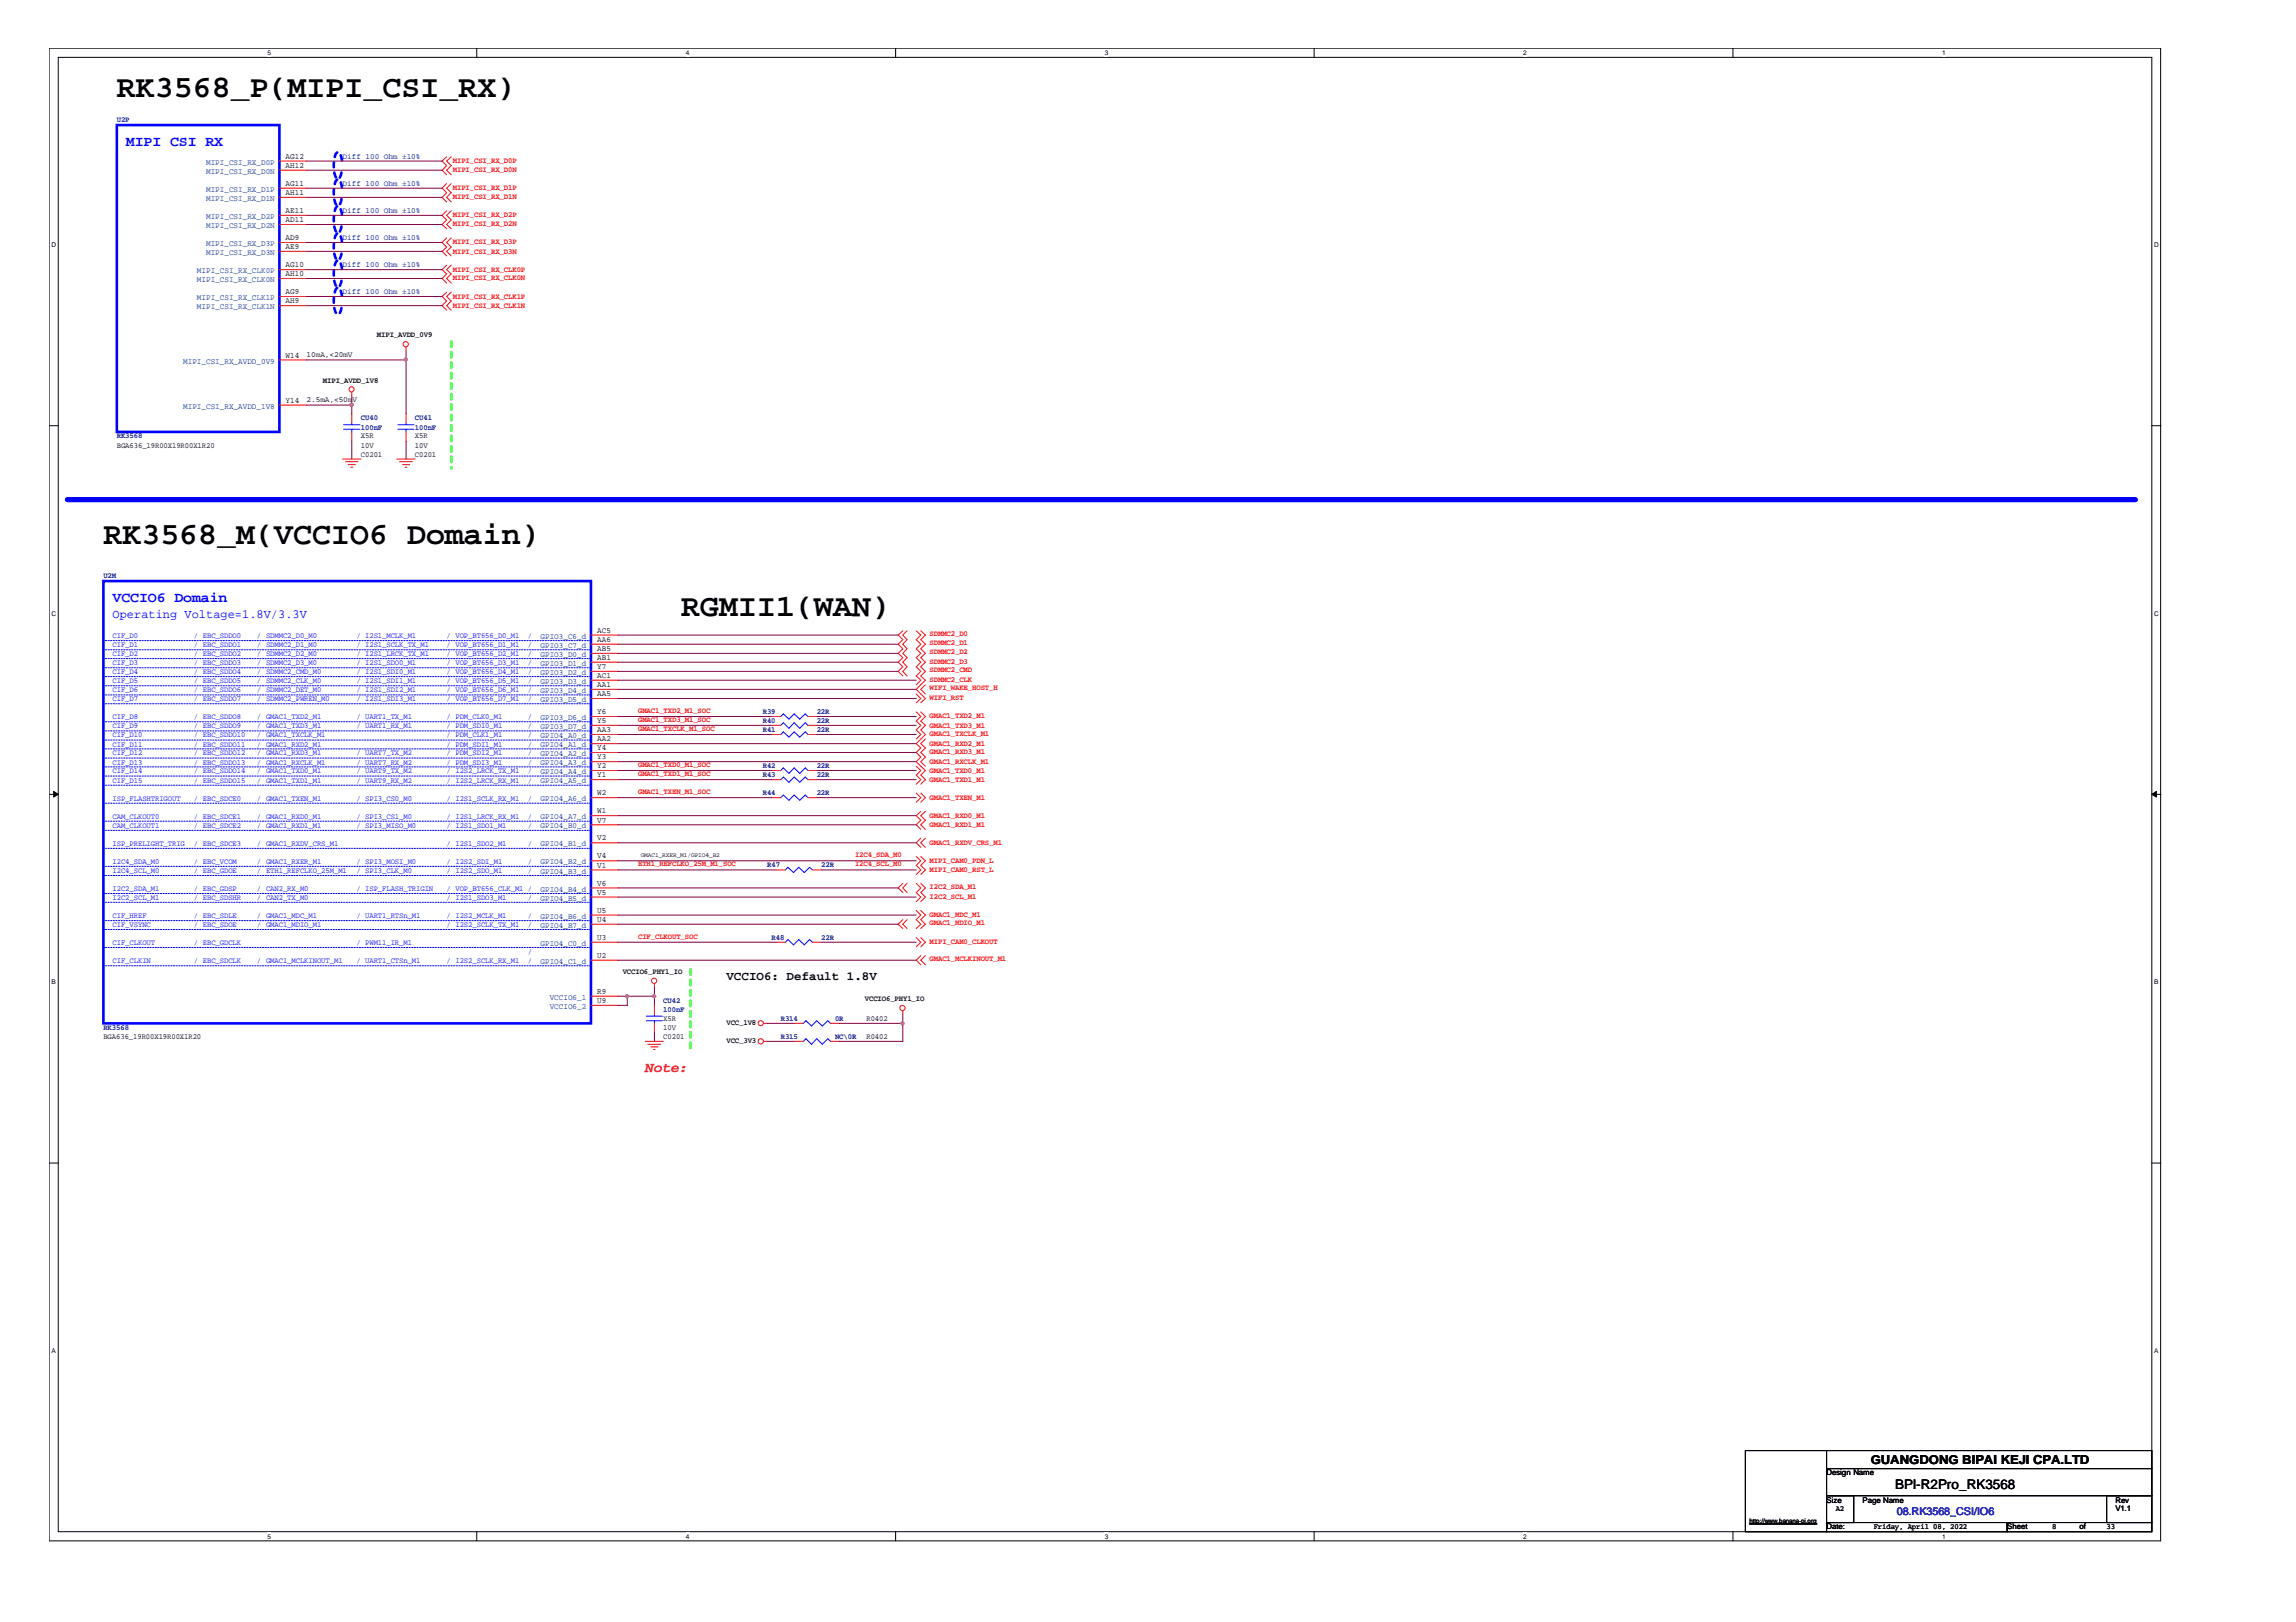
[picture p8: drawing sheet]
<svg xmlns="http://www.w3.org/2000/svg" width="297mm" height="210mm" viewBox="0 0 297 210" stroke-linecap="round" stroke-linejoin="round" font-family="sans-serif">
<defs><g id="words">
<g font-size="4.1">
<text x="15.1" y="12.6">RK3568_P(MIPI_CSI_RX)</text>
<text x="13.4" y="70.5">RK3568_M(VCCIO6 Domain)</text>
<text x="88.1" y="79.8">RGMII1(WAN)</text>
</g>
<g font-size="1.9" fill="#00f">
<text x="16.3" y="18.9">MIPI CSI RX</text>
<text x="14.6" y="77.9">VCCIO6 Domain</text>
</g>
<text font-size="1.9" fill="#f00" x="83.5" y="138.7">Note:</text>
<text font-size="1.7" x="245.2" y="192.7">BPI-R2Pro_RK3568</text>
<text font-size="1.6" fill="#00f" x="14.6" y="80">Operating Voltage=1.8V/3.3V</text>
<g font-size="1.6">
<text x="94" y="126.8">VCCIO6: Default 1.8V</text>
<text x="242" y="189.5">GUANGDONG BIPAI KEJI CPA.LTD</text>
</g>
<text font-size="1.4" fill="#000080" x="245.4" y="196">08.RK3568_CSI/IO6</text>
<g font-size="1.1" fill="#004080">
<text x="26.7" y="21.3">MIPI_CSI_RX_D0P</text>
<text x="26.7" y="22.5">MIPI_CSI_RX_D0N</text>
<text x="26.7" y="24.8">MIPI_CSI_RX_D1P</text>
<text x="26.7" y="26">MIPI_CSI_RX_D1N</text>
<text x="26.7" y="28.3">MIPI_CSI_RX_D2P</text>
<text x="26.7" y="29.5">MIPI_CSI_RX_D2N</text>
<text x="25.5" y="35.4">MIPI_CSI_RX_CLK0P</text>
<text x="26.7" y="31.8">MIPI_CSI_RX_D3P</text>
<text x="26.7" y="33">MIPI_CSI_RX_D3N</text>
<text x="25.5" y="36.5">MIPI_CSI_RX_CLK0N</text>
<text x="25.5" y="38.8">MIPI_CSI_RX_CLK1P</text>
<text x="25.5" y="40">MIPI_CSI_RX_CLK1N</text>
<text x="23.7" y="47">MIPI_CSI_RX_AVDD_0V9</text>
<text x="23.7" y="52.9">MIPI_CSI_RX_AVDD_1V8</text>
<text x="69.9" y="82.6">GPIO3_C6_d</text>
<text x="69.9" y="83.8">GPIO3_C7_d</text>
<text x="69.9" y="85">GPIO3_D0_d</text>
<text x="69.9" y="86.2">GPIO3_D1_d</text>
<text x="69.9" y="87.3">GPIO3_D2_d</text>
<text x="69.9" y="88.5">GPIO3_D3_d</text>
<text x="69.9" y="89.7">GPIO3_D4_d</text>
<text x="69.9" y="90.9">GPIO3_D5_d</text>
<text x="69.9" y="93.2">GPIO3_D6_d</text>
<text x="69.9" y="94.3">GPIO3_D7_d</text>
<text x="69.9" y="95.5">GPIO4_A0_d</text>
<text x="69.9" y="96.7">GPIO4_A1_d</text>
<text x="69.9" y="97.8">GPIO4_A2_d</text>
<text x="69.9" y="99">GPIO4_A3_d</text>
<text x="69.9" y="100.2">GPIO4_A4_d</text>
<text x="69.9" y="101.4">GPIO4_A5_d</text>
<text x="69.9" y="103.7">GPIO4_A6_d</text>
<text x="69.9" y="106">GPIO4_A7_d</text>
<text x="69.9" y="107.2">GPIO4_B0_d</text>
<text x="69.9" y="109.5">GPIO4_B1_d</text>
<text x="69.9" y="111.9">GPIO4_B2_d</text>
<text x="69.9" y="113">GPIO4_B3_d</text>
<text x="69.9" y="115.4">GPIO4_B4_d</text>
<text x="69.9" y="116.6">GPIO4_B5_d</text>
<text x="69.9" y="118.9">GPIO4_B6_d</text>
<text x="69.9" y="120.1">GPIO4_B7_d</text>
<text x="69.9" y="122.4">GPIO4_C0_d</text>
<text x="69.9" y="124.7">GPIO4_C1_d</text>
<text x="71.1" y="129.4">VCCIO6_1</text>
<text x="71.1" y="130.6">VCCIO6_2</text>
</g>
<g font-size="1.1">
<text x="37" y="20.5">AG12</text>
<text x="37" y="21.7">AH12</text>
<text x="37" y="24.1">AG11</text>
<text x="37" y="25.2">AH11</text>
<text x="37" y="27.6">AE11</text>
<text x="37" y="28.8">AD11</text>
<text x="37" y="31.1">AD9</text>
<text x="37" y="32.2">AE9</text>
<text x="37" y="34.6">AG10</text>
<text x="37" y="35.7">AH10</text>
<text x="37" y="38.1">AG9</text>
<text x="37" y="39.3">AH9</text>
<text x="37" y="46.3">W14</text>
<text x="37" y="52.1">Y14</text>
<text x="77.3" y="81.9">AC5</text>
<text x="77.3" y="83.1">AA6</text>
<text x="77.3" y="84.3">AB5</text>
<text x="77.3" y="85.4">AB1</text>
<text x="77.3" y="86.6">Y7</text>
<text x="77.3" y="87.7">AC1</text>
<text x="77.3" y="88.9">AA1</text>
<text x="77.3" y="90.1">AA5</text>
<text x="77.3" y="92.4">Y6</text>
<text x="77.3" y="93.6">Y5</text>
<text x="77.3" y="94.8">AA3</text>
<text x="77.3" y="95.9">AA2</text>
<text x="77.3" y="97.1">Y4</text>
<text x="77.3" y="98.3">Y3</text>
<text x="77.3" y="99.4">Y2</text>
<text x="77.3" y="100.6">Y1</text>
<text x="77.3" y="102.9">W2</text>
<text x="77.3" y="105.3">W1</text>
<text x="77.3" y="106.4">V7</text>
<text x="77.3" y="108.8">V2</text>
<text x="77.3" y="111.1">V4</text>
<text x="77.3" y="112.3">V1</text>
<text x="77.3" y="114.6">V6</text>
<text x="77.3" y="115.8">V5</text>
<text x="77.3" y="118.1">U5</text>
<text x="77.3" y="119.3">U4</text>
<text x="77.3" y="121.6">U3</text>
<text x="77.3" y="124">U2</text>
<text x="77.3" y="128.6">R9</text>
<text x="77.3" y="129.8">U9</text>
</g>
<g font-size="1" fill="#000080">
<text x="15.1" y="15.8">U2P</text>
<text x="44.3" y="20.5">Diff 100 Ohm ±10%</text>
<text x="44.3" y="27.5">Diff 100 Ohm ±10%</text>
<text x="44.3" y="24.1">Diff 100 Ohm ±10%</text>
<text x="44.3" y="34.6">Diff 100 Ohm ±10%</text>
<text x="44.3" y="31">Diff 100 Ohm ±10%</text>
<text x="44.3" y="38.1">Diff 100 Ohm ±10%</text>
<text x="15.1" y="56.7">RK3568</text>
<text x="46.7" y="54.4">CU40</text>
<text x="46.7" y="55.6">100nF</text>
<text x="53.7" y="54.4">CU41</text>
<text x="53.7" y="55.6">100nF</text>
<text x="13.4" y="74.9">U2M</text>
<text x="98.7" y="93.6">R40</text>
<text x="98.7" y="94.7">R41</text>
<text x="98.7" y="92.4">R39</text>
<text x="105.7" y="93.6">22R</text>
<text x="105.7" y="94.7">22R</text>
<text x="105.7" y="92.4">22R</text>
<text x="98.7" y="100.6">R43</text>
<text x="98.7" y="99.4">R42</text>
<text x="105.7" y="100.6">22R</text>
<text x="105.7" y="99.4">22R</text>
<text x="98.7" y="102.9">R44</text>
<text x="105.7" y="102.9">22R</text>
<text x="99.3" y="112.2">R47</text>
<text x="106.3" y="112.2">22R</text>
<text x="99.8" y="121.6">R48</text>
<text x="106.3" y="121.6">22R</text>
<text x="85.8" y="129.8">CU42</text>
<text x="85.8" y="131">100nF</text>
<text x="13.4" y="133.3">RK3568</text>
<text x="101" y="132.1">R314</text>
<text x="101" y="134.5">R315</text>
<text x="108" y="132.1">0R</text>
<text x="108" y="134.5">NC\0R</text>
</g>
<g font-size="1" fill="#f00">
<text x="58.6" y="21.1">MIPI_CSI_RX_D0P</text>
<text x="58.6" y="22.3">MIPI_CSI_RX_D0N</text>
<text x="58.6" y="24.6">MIPI_CSI_RX_D1P</text>
<text x="58.6" y="25.8">MIPI_CSI_RX_D1N</text>
<text x="58.6" y="28.1">MIPI_CSI_RX_D2P</text>
<text x="58.6" y="29.3">MIPI_CSI_RX_D2N</text>
<text x="58.6" y="31.6">MIPI_CSI_RX_D3P</text>
<text x="58.6" y="32.8">MIPI_CSI_RX_D3N</text>
<text x="58.6" y="35.2">MIPI_CSI_RX_CLK0P</text>
<text x="58.6" y="36.3">MIPI_CSI_RX_CLK0N</text>
<text x="58.6" y="38.7">MIPI_CSI_RX_CLK1P</text>
<text x="58.6" y="39.8">MIPI_CSI_RX_CLK1N</text>
<text x="120.3" y="82.4">SDMMC2_D0</text>
<text x="120.3" y="83.5">SDMMC2_D1</text>
<text x="120.3" y="88.3">SDMMC2_CLK</text>
<text x="120.3" y="87">SDMMC2_CMD</text>
<text x="120.3" y="84.7">SDMMC2_D2</text>
<text x="120.3" y="85.9">SDMMC2_D3</text>
<text x="120.3" y="89.3">WIFI_WAKE_HOST_H</text>
<text x="82.5" y="92.3">GMAC1_TXD2_M1_SOC</text>
<text x="82.5" y="93.4">GMAC1_TXD3_M1_SOC</text>
<text x="82.5" y="94.6">GMAC1_TXCLK_M1_SOC</text>
<text x="120.3" y="93">GMAC1_TXD2_M1</text>
<text x="120.3" y="94.2">GMAC1_TXD3_M1</text>
<text x="120.3" y="95.3">GMAC1_TXCLK_M1</text>
<text x="120.3" y="90.5">WIFI_RST</text>
<text x="82.5" y="99.2">GMAC1_TXD0_M1_SOC</text>
<text x="82.5" y="100.4">GMAC1_TXD1_M1_SOC</text>
<text x="120.3" y="96.5">GMAC1_RXD2_M1</text>
<text x="120.3" y="97.6">GMAC1_RXD3_M1</text>
<text x="120.3" y="98.8">GMAC1_RXCLK_M1</text>
<text x="120.3" y="100">GMAC1_TXD0_M1</text>
<text x="120.3" y="101.1">GMAC1_TXD1_M1</text>
<text x="82.5" y="102.8">GMAC1_TXEN_M1_SOC</text>
<text x="120.3" y="103.5">GMAC1_TXEN_M1</text>
<text x="120.3" y="105.8">GMAC1_RXD0_M1</text>
<text x="120.3" y="107">GMAC1_RXD1_M1</text>
<text x="82.5" y="112.1">ETH1_REFCLKO_25M_M1_SOC</text>
<text x="110.6" y="110.9">I2C4_SDA_M0</text>
<text x="110.6" y="112.1">I2C4_SCL_M0</text>
<text x="120.3" y="109.3">GMAC1_RXDV_CRS_M1</text>
<text x="120.3" y="111.7">MIPI_CAM0_PDN_L</text>
<text x="120.3" y="112.8">MIPI_CAM0_RST_L</text>
<text x="120.3" y="118.7">GMAC1_MDC_M1</text>
<text x="120.3" y="119.7">GMAC1_MDIO_M1</text>
<text x="120.3" y="115.1">I2C2_SDA_M1</text>
<text x="120.3" y="116.3">I2C2_SCL_M1</text>
<text x="82.5" y="121.5">CIF_CLKOUT_SOC</text>
<text x="120.3" y="122.2">MIPI_CAM0_CLKOUT</text>
<text x="120.3" y="124.4">GMAC1_MCLKINOUT_M1</text>
</g>
<g font-size="1">
<text x="39.7" y="46.2">10mA,&lt;20mV</text>
<text x="48.8" y="43.7">MIPI_AVDD_0V9</text>
<text x="39.7" y="52.1">2.5mA,&lt;50mV</text>
<text x="41.8" y="49.5">MIPI_AVDD_1V8</text>
<text x="15.1" y="57.9">BGA636_19R00X19R00X1R20</text>
<text x="46.7" y="59.1">C0201</text>
<text x="46.7" y="56.7">X5R</text>
<text x="46.7" y="57.9">10V</text>
<text x="53.7" y="59.1">C0201</text>
<text x="53.7" y="56.7">X5R</text>
<text x="53.7" y="57.9">10V</text>
<text x="80.6" y="126">VCCIO6_PHY1_IO</text>
<text x="111.9" y="129.6">VCCIO6_PHY1_IO</text>
<text x="13.4" y="134.5">BGA636_19R00X19R00X1R20</text>
<text x="85.8" y="134.5">C0201</text>
<text x="85.8" y="132.1">X5R</text>
<text x="85.8" y="133.3">10V</text>
<text x="94" y="132.6">VCC_1V8</text>
<text x="94" y="134.9">VCC_3V3</text>
<text x="112.1" y="132.1">R0402</text>
<text x="112.1" y="134.5">R0402</text>
<text x="236.3" y="190.9">Design Name</text>
<text x="236.3" y="194.5">Size</text>
<text x="236.3" y="197.9">Date:</text>
<text x="237.5" y="195.6">A2</text>
<text x="241" y="194.5">Page Name</text>
<text x="242.4" y="197.9">Friday, April 08, 2022</text>
<text x="259.7" y="197.9">Sheet</text>
<text x="265.5" y="197.9">8</text>
<text x="269" y="197.9">of</text>
<text x="272.5" y="197.9">33</text>
<text x="273.7" y="195.6">V1.1</text>
<text x="273.7" y="194.5">Rev</text>
</g>
<g font-size="1" fill="#00f">
<text x="14.6" y="83.7">CIF_D1</text>
<text x="14.6" y="82.6">CIF_D0</text>
<text x="25.1" y="83.7">/ EBC_SDDO1</text>
<text x="25.1" y="82.6">/ EBC_SDDO0</text>
<text x="33.2" y="82.6">/ SDMMC2_D0_M0</text>
<text x="33.2" y="83.7">/ SDMMC2_D1_M0</text>
<text x="46.1" y="82.6">/ I2S1_MCLK_M1</text>
<text x="46.1" y="83.7">/ I2S1_SCLK_TX_M1</text>
<text x="57.8" y="83.7">/ VOP_BT656_D1_M1</text>
<text x="57.8" y="82.6">/ VOP_BT656_D0_M1</text>
<text x="68.3" y="82.6">/</text>
<text x="68.3" y="83.7">/</text>
<text x="14.6" y="89.6">CIF_D6</text>
<text x="14.6" y="87.3">CIF_D4</text>
<text x="14.6" y="84.9">CIF_D2</text>
<text x="14.6" y="86.1">CIF_D3</text>
<text x="14.6" y="88.4">CIF_D5</text>
<text x="25.1" y="87.3">/ EBC_SDDO4</text>
<text x="25.1" y="89.6">/ EBC_SDDO6</text>
<text x="25.1" y="86.1">/ EBC_SDDO3</text>
<text x="25.1" y="84.9">/ EBC_SDDO2</text>
<text x="25.1" y="88.4">/ EBC_SDDO5</text>
<text x="33.2" y="87.3">/ SDMMC2_CMD_M0</text>
<text x="33.2" y="88.4">/ SDMMC2_CLK_M0</text>
<text x="33.2" y="84.9">/ SDMMC2_D2_M0</text>
<text x="33.2" y="86.1">/ SDMMC2_D3_M0</text>
<text x="33.2" y="89.6">/ SDMMC2_DET_M0</text>
<text x="46.1" y="86.1">/ I2S1_SDO0_M1</text>
<text x="46.1" y="84.9">/ I2S1_LRCK_TX_M1</text>
<text x="46.1" y="88.4">/ I2S1_SDI1_M1</text>
<text x="46.1" y="87.3">/ I2S1_SDI0_M1</text>
<text x="46.1" y="89.6">/ I2S1_SDI2_M1</text>
<text x="57.8" y="88.4">/ VOP_BT656_D5_M1</text>
<text x="57.8" y="84.9">/ VOP_BT656_D2_M1</text>
<text x="57.8" y="86.1">/ VOP_BT656_D3_M1</text>
<text x="57.8" y="89.6">/ VOP_BT656_D6_M1</text>
<text x="57.8" y="87.3">/ VOP_BT656_D4_M1</text>
<text x="68.3" y="87.3">/</text>
<text x="68.3" y="88.4">/</text>
<text x="68.3" y="89.6">/</text>
<text x="68.3" y="86.1">/</text>
<text x="68.3" y="84.9">/</text>
<text x="14.6" y="90.8">CIF_D7</text>
<text x="14.6" y="95.4">CIF_D10</text>
<text x="14.6" y="93.1">CIF_D8</text>
<text x="14.6" y="94.2">CIF_D9</text>
<text x="25.1" y="93.1">/ EBC_SDDO8</text>
<text x="25.1" y="90.8">/ EBC_SDDO7</text>
<text x="25.1" y="95.4">/ EBC_SDDO10</text>
<text x="25.1" y="94.2">/ EBC_SDDO9</text>
<text x="33.2" y="90.8">/ SDMMC2_PWREN_M0</text>
<text x="33.2" y="94.2">/ GMAC1_TXD3_M1</text>
<text x="33.2" y="93.1">/ GMAC1_TXD2_M1</text>
<text x="33.2" y="95.4">/ GMAC1_TXCLK_M1</text>
<text x="46.1" y="93.1">/ UART1_TX_M1</text>
<text x="46.1" y="90.8">/ I2S1_SDI3_M1</text>
<text x="46.1" y="94.2">/ UART1_RX_M1</text>
<text x="57.8" y="93.1">/ PDM_CLK0_M1</text>
<text x="57.8" y="94.2">/ PDM_SDI0_M1</text>
<text x="57.8" y="95.4">/ PDM_CLK1_M1</text>
<text x="57.8" y="90.8">/ VOP_BT656_D7_M1</text>
<text x="68.3" y="94.2">/</text>
<text x="68.3" y="90.8">/</text>
<text x="68.3" y="93.1">/</text>
<text x="68.3" y="95.4">/</text>
<text x="14.6" y="96.6">CIF_D11</text>
<text x="14.6" y="97.8">CIF_D12</text>
<text x="14.6" y="100.1">CIF_D14</text>
<text x="14.6" y="101.3">CIF_D15</text>
<text x="14.6" y="98.9">CIF_D13</text>
<text x="25.1" y="98.9">/ EBC_SDDO13</text>
<text x="25.1" y="101.3">/ EBC_SDDO15</text>
<text x="25.1" y="100.1">/ EBC_SDDO14</text>
<text x="25.1" y="97.8">/ EBC_SDDO12</text>
<text x="25.1" y="96.6">/ EBC_SDDO11</text>
<text x="33.2" y="100.1">/ GMAC1_TXD0_M1</text>
<text x="33.2" y="97.8">/ GMAC1_RXD3_M1</text>
<text x="33.2" y="101.3">/ GMAC1_TXD1_M1</text>
<text x="33.2" y="98.9">/ GMAC1_RXCLK_M1</text>
<text x="33.2" y="96.6">/ GMAC1_RXD2_M1</text>
<text x="46.1" y="101.3">/ UART9_RX_M2</text>
<text x="46.1" y="97.8">/ UART7_TX_M2</text>
<text x="46.1" y="100.1">/ UART9_TX_M2</text>
<text x="46.1" y="98.9">/ UART7_RX_M2</text>
<text x="57.8" y="97.8">/ PDM_SDI2_M1</text>
<text x="57.8" y="100.1">/ I2S2_LRCK_TX_M1</text>
<text x="57.8" y="96.6">/ PDM_SDI1_M1</text>
<text x="57.8" y="98.9">/ PDM_SDI3_M1</text>
<text x="57.8" y="101.3">/ I2S2_LRCK_RX_M1</text>
<text x="68.3" y="98.9">/</text>
<text x="68.3" y="101.3">/</text>
<text x="68.3" y="96.6">/</text>
<text x="68.3" y="100.1">/</text>
<text x="68.3" y="97.8">/</text>
<text x="14.6" y="105.9">CAM_CLKOUT0</text>
<text x="14.6" y="107.1">CAM_CLKOUT1</text>
<text x="14.6" y="103.6">ISP_FLASHTRIGOUT</text>
<text x="25.1" y="107.1">/ EBC_SDCE2</text>
<text x="25.1" y="105.9">/ EBC_SDCE1</text>
<text x="25.1" y="103.6">/ EBC_SDCE0</text>
<text x="33.2" y="105.9">/ GMAC1_RXD0_M1</text>
<text x="33.2" y="107.1">/ GMAC1_RXD1_M1</text>
<text x="33.2" y="103.6">/ GMAC1_TXEN_M1</text>
<text x="46.1" y="103.6">/ SPI3_CS0_M0</text>
<text x="46.1" y="107.1">/ SPI3_MISO_M0</text>
<text x="46.1" y="105.9">/ SPI3_CS1_M0</text>
<text x="57.8" y="105.9">/ I2S1_LRCK_RX_M1</text>
<text x="57.8" y="103.6">/ I2S1_SCLK_RX_M1</text>
<text x="57.8" y="107.1">/ I2S1_SDO1_M1</text>
<text x="68.3" y="107.1">/</text>
<text x="68.3" y="103.6">/</text>
<text x="68.3" y="105.9">/</text>
<text x="14.6" y="109.4">ISP_PRELIGHT_TRIG</text>
<text x="14.6" y="113">I2C4_SCL_M0</text>
<text x="14.6" y="111.8">I2C4_SDA_M0</text>
<text x="25.1" y="109.4">/ EBC_SDCE3</text>
<text x="25.1" y="111.8">/ EBC_VCOM</text>
<text x="25.1" y="113">/ EBC_GDOE</text>
<text x="33.2" y="111.8">/ GMAC1_RXER_M1</text>
<text x="33.2" y="113">/ ETH1_REFCLKO_25M_M1</text>
<text x="33.2" y="109.4">/ GMAC1_RXDV_CRS_M1</text>
<text x="46.1" y="111.8">/ SPI3_MOSI_M0</text>
<text x="46.1" y="113">/ SPI3_CLK_M0</text>
<text x="57.8" y="111.8">/ I2S2_SDI_M1</text>
<text x="57.8" y="113">/ I2S2_SDO_M1</text>
<text x="57.8" y="109.4">/ I2S1_SDO2_M1</text>
<text x="68.3" y="111.8">/</text>
<text x="68.3" y="113">/</text>
<text x="68.3" y="109.4">/</text>
<text x="14.6" y="116.5">I2C2_SCL_M1</text>
<text x="14.6" y="118.8">CIF_HREF</text>
<text x="14.6" y="115.3">I2C2_SDA_M1</text>
<text x="14.6" y="120">CIF_VSYNC</text>
<text x="25.1" y="120">/ EBC_SDOE</text>
<text x="25.1" y="116.5">/ EBC_SDSHR</text>
<text x="25.1" y="118.8">/ EBC_SDLE</text>
<text x="25.1" y="115.3">/ EBC_GDSP</text>
<text x="33.2" y="118.8">/ GMAC1_MDC_M1</text>
<text x="33.2" y="115.3">/ CAN2_RX_M0</text>
<text x="33.2" y="120">/ GMAC1_MDIO_M1</text>
<text x="33.2" y="116.5">/ CAN2_TX_M0</text>
<text x="46.1" y="118.8">/ UART1_RTSn_M1</text>
<text x="46.1" y="115.3">/ ISP_FLASH_TRIGIN</text>
<text x="57.8" y="116.5">/ I2S1_SDO3_M1</text>
<text x="57.8" y="115.3">/ VOP_BT656_CLK_M1 /</text>
<text x="57.8" y="118.8">/ I2S2_MCLK_M1</text>
<text x="57.8" y="120">/ I2S2_SCLK_TX_M1</text>
<text x="68.3" y="116.5">/</text>
<text x="68.3" y="120">/</text>
<text x="68.3" y="118.8">/</text>
<text x="14.6" y="122.3">CIF_CLKOUT</text>
<text x="14.6" y="124.6">CIF_CLKIN</text>
<text x="25.1" y="124.6">/ EBC_SDCLK</text>
<text x="25.1" y="122.3">/ EBC_GDCLK</text>
<text x="33.2" y="124.6">/ GMAC1_MCLKINOUT_M1</text>
<text x="46.1" y="124.6">/ UART1_CTSn_M1</text>
<text x="46.1" y="122.3">/ PWM11_IR_M1</text>
<text x="57.8" y="124.6">/ I2S2_SCLK_RX_M1</text>
<text x="68.3" y="124.6">/</text>
<text x="68.3" y="123.5">/</text>
</g>
<g font-size=".8">
<text x="34.6" y="7.1">5</text>
<text x="88.7" y="7.1">4</text>
<text x="142.9" y="7.1">3</text>
<text x="197.1" y="7.1">2</text>
<text x="251.2" y="7.1">1</text>
<text x="6.6" y="32">D</text>
<text x="278.7" y="32">D</text>
<text x="6.6" y="79.7">C</text>
<text x="278.7" y="79.7">C</text>
<text x="82.9" y="110.9">GMAC1_RXER_M1/GPIO4_B2</text>
<text x="6.6" y="127.4">B</text>
<text x="278.7" y="127.4">B</text>
<text x="6.6" y="175.1">A</text>
<text x="278.7" y="175.1">A</text>
<text x="226.4" y="197.1">http://www.banana-pi.org</text>
<text x="34.6" y="199.1">5</text>
<text x="88.7" y="199.1">4</text>
<text x="142.9" y="199.1">3</text>
<text x="197.1" y="199.1">2</text>
<text x="251.2" y="199.1">1</text>
</g>
</g></defs>
<path d="M6.3 6.2h273.2v193.2h-273.2zM7.5 7.4h270.9v190.8h-270.9z" fill="none" stroke="#000" stroke-width=".13"/>
<g fill="#fff">
<path d="M34.6 6.3h.5v1h-.5z"/>
<path d="M34.6 198.3h.5v1h-.5z"/>
</g>
<path d="M61.7 6.2v1.2M61.7 198.2v1.2" fill="none" stroke="#000" stroke-width=".13"/>
<g fill="#fff">
<path d="M88.7 6.3h.5v1h-.5z"/>
<path d="M88.7 198.3h.5v1h-.5z"/>
</g>
<path d="M115.9 6.2v1.2M115.9 198.2v1.2" fill="none" stroke="#000" stroke-width=".13"/>
<g fill="#fff">
<path d="M142.9 6.3h.5v1h-.5z"/>
<path d="M142.9 198.3h.5v1h-.5z"/>
</g>
<path d="M170 6.2v1.2M170 198.2v1.2" fill="none" stroke="#000" stroke-width=".13"/>
<g fill="#fff">
<path d="M197.1 6.3h.4v1h-.4z"/>
<path d="M197.1 198.3h.4v1h-.4z"/>
</g>
<path d="M224.2 6.2v1.2M224.2 198.2v1.2" fill="none" stroke="#000" stroke-width=".13"/>
<g fill="#fff">
<path d="M251.2 6.3h.5v1h-.5z"/>
<path d="M251.2 198.3h.5v1h-.5z"/>
<path d="M6.6 31.2h.6v1h-.6z"/>
<path d="M278.7 31.2h.6v1h-.6z"/>
<path d="M6.6 78.9h.6v1h-.6z"/>
<path d="M278.7 78.9h.6v1h-.6z"/>
</g>
<path d="M6.3 55.1h1.2M278.4 55.1h1.2" fill="none" stroke="#000" stroke-width=".13"/>
<g fill="#fff">
<path d="M6.6 126.6h.6v1h-.6z"/>
<path d="M278.7 126.6h.5v1h-.5z"/>
</g>
<path d="M6.3 102.8h1.2M278.4 102.8h1.2" fill="none" stroke="#000" stroke-width=".13"/>
<g fill="#000" stroke="#000" stroke-width=".13">
<path d="M6.9 102.4l.6 .4-.6 .3z" fill-rule="evenodd"/>
<path d="M278.4 102.8l.6-.4v.7z" fill-rule="evenodd"/>
</g>
<g fill="#fff">
<path d="M6.6 174.3h.6v1h-.6z"/>
<path d="M278.7 174.3h.5v1h-.5z"/>
</g>
<path d="M6.3 150.5h1.2M278.4 150.5h1.2M225.8 187.7h10.5v10.5h-10.5zM236.3 187.7h42.1v2.3h-42.1zM236.3 190h42.1v3.6h-42.1zM236.3 193.6h3.5v3.4h-3.5zM236.3 197h23.4v1.2h-23.4zM259.7 197h18.7v1.2h-18.7zM272.5 193.6h5.9v3.4h-5.9z" fill="none" stroke="#000" stroke-width=".13"/>
<path d="M8.7 64.7h267.6" fill="none" stroke="#00f" stroke-width=".68"/>
<path d="M58.4 44.2v16.4M89.3 125.4v10.5" fill="none" stroke="#0f0" stroke-width=".34" stroke-dasharray=".7 .7"/>
<path d="M44.2 24.3a1.08 1.08 0 0 0-.5-1.1 1.15 1.15 0 0 0-.5 1.2 3.8 3.8 0 0 0 .3 2.2h.2a1.41 1.41 0 0 0 .5-1.2M44.2 20.8a1.14 1.14 0 0 0-.5-1.1 1.17 1.17 0 0 0-.5 1.2 3.8 3.8 0 0 0 .3 2.2l.2 .1a1.44 1.44 0 0 0 .5-1.3M44.2 31.3a1.14 1.14 0 0 0-.5-1.1 1.17 1.17 0 0 0-.5 1.2 3.8 3.8 0 0 0 .3 2.2l.2 .1a1.44 1.44 0 0 0 .5-1.3M44.2 27.7a1.14 1.14 0 0 0-.5-1 1.17 1.17 0 0 0-.5 1.2 3.8 3.8 0 0 0 .3 2.2l.2 .1a1.44 1.44 0 0 0 .5-1.4M44.2 34.8a1.14 1.14 0 0 0-.5-1.1 1.17 1.17 0 0 0-.5 1.2 3.8 3.8 0 0 0 .3 2.2l.2 .1a1.44 1.44 0 0 0 .5-1.3M44.2 38.3a1.14 1.14 0 0 0-.5-1.1 1.17 1.17 0 0 0-.5 1.2 3.8 3.8 0 0 0 .3 2.2l.2 .1a1.44 1.44 0 0 0 .5-1.3" fill="none" stroke="#00f" stroke-width=".34" stroke-dasharray=".7 .7"/>
<g fill="none" stroke="#f00" stroke-width=".13">
<path d="M36.2 20.8h3.5M36.2 22h3.5M36.2 24.4h3.5M36.2 25.5h3.5M36.2 27.9h3.5M36.2 29.1h3.5M36.2 31.4h3.5M36.2 32.5h3.5M36.2 34.9h3.5M36.2 36h3.5M36.2 38.4h3.5M36.2 39.6h3.5"/>
<path d="M57.8 20.3l-.6 .5 .6 .6-.6 .6 .6 .6M57.8 23.8l-.6 .6 .6 .5-.6 .6 .6 .6M57.8 27.3l-.6 .6 .6 .6-.6 .6 .6 .5M57.8 30.8l-.6 .6 .6 .6-.6 .5 .6 .6M57.8 34.3l-.6 .6 .6 .5-.6 .6 .6 .6M57.8 37.8l-.6 .6 .6 .6-.6 .6 .6 .5M58.4 20.3l-.6 .5 .6 .6-.6 .6 .6 .6M58.4 23.8l-.6 .6 .6 .5-.6 .6 .6 .6M58.4 27.3l-.6 .6 .6 .6-.6 .6 .6 .5M58.4 30.8l-.6 .6 .6 .6-.6 .5 .6 .6M58.4 34.3l-.6 .6 .6 .5-.6 .6 .6 .6M58.4 37.8l-.6 .6 .6 .6-.6 .6 .6 .5"/>
<path d="M36.2 46.6h3.5M36.2 52.4h3.5M44.3 59.4h2.4M44.7 59.7h1.6M45.5 50.8v.4M45.5 53.6v1.2M45.5 55.9v1.2M51.4 59.4h2.3M51.7 59.7h1.6M52.5 44.9v.5M52.5 53.6v1.2M52.5 55.9v1.2"/>
<path d="M45 60.1h1M45.4 60.5h.2M52.1 60.1h.9M52.4 60.5h.2M76.5 93.9h3.5M76.5 95.1h3.5M76.5 92.7h3.5M76.5 82.2h3.5M76.5 83.4h3.5M76.5 84.6h3.5M76.5 85.7h3.5M76.5 86.9h3.5"/>
<path d="M76.5 88h3.5M76.5 89.2h3.5M76.5 90.4h3.5M76.5 96.2h3.5M76.5 97.4h3.5M76.5 98.6h3.5M76.5 99.7h3.5M99.8 93.9h1.2M99.8 95.1h1.2M99.8 92.7h1.2M99.8 99.7h1.2M104.5 93.9h1.2"/>
<path d="M104.5 95.1h1.2M104.5 92.7h1.2M104.5 99.7h1.2M116.8 81.6l-.6 .6 .6 .6-.6 .6 .6 .6-.6 .6 .6 .5-.6 .6 .6 .6-.6 .6 .6 .6M117.3 81.6l-.5 .6 .5 .6-.5 .6 .5 .6-.5 .6 .5 .5-.5 .6 .5 .6-.5 .6 .5 .6M118.5 92.1l.6 .6-.6 .6 .6 .6-.6 .6 .6 .6-.6 .5M118.5 99.2l.6 .5-.6 .6 .6 .6-.6 .6M118.5 81.6l.6 .6-.6 .6 .6 .6-.6 .6 .6 .6-.6 .5 .6 .6-.6 .6 .6 .6-.6 .6 .6 .5-.6 .6M118.5 89.8l.6 .6-.6 .5M119.1 92.1l.6 .6-.6 .6 .6 .6-.6 .6 .6 .6-1.2 1.1 .6 .6-.6 .6 .6 .6-.6 .6 1.2 1.1-.6 .6 .6 .6-.6 .6M119.1 81.6l.6 .6-.6 .6 .6 .6-.6 .6 .6 .6-.6 .5 .6 .6-.6 .6 .6 .6-.6 .6 .6 .5-1.2 1.2 1.2 1.2-.6 .5M119.7 95.6l-.6 .6 .6 .6-.6 .6 .6 .6-.6 .6 .6 .6"/>
<path d="M119.7 88.6l-.6 .6 .6 .6M76.5 112.6h3.5M76.5 100.9h3.5M76.5 103.2h3.5M76.5 105.6h3.5M76.5 106.7h3.5M76.5 109.1h3.5M76.5 111.4h3.5M76.5 114.9h3.5M76.5 116.1h3.5M76.5 118.4h3.5M76.5 119.6h3.5"/>
<path d="M99.8 100.9h1.2M99.8 103.2h1.2M100.4 112.6h1.2M104.5 100.9h1.2M104.5 103.2h1.2M105.1 112.6h1.2M116.8 114.3l-.6 .6 .6 .6M116.8 119l-.6 .6 .6 .6M117.3 119l-.5 .6 .5 .6M117.3 114.3l-.5 .6 .5 .6M118.5 102.6l.6 .6-.6 .6M118.5 117.8l.6 .6-.6 .6 .6 .6-.6 .6"/>
<path d="M118.5 114.3l.6 .6-.6 .6 .6 .6-.6 .6M118.5 110.8l.6 .6-.6 .6 .6 .6-.6 .6M119.1 102.6l.6 .6-.6 .6M119.1 105l-.6 .6 .6 .5-.6 .6 .6 .6M119.1 108.5l-.6 .6 .6 .6M119.1 117.8l.6 .6-.6 .6 .6 .6-.6 .6M119.1 114.3l.6 .6-.6 .6 .6 .6-.6 .6M119.1 110.8l.6 .6-.6 .6 .6 .6-.6 .6M119.7 105l-.6 .6 .6 .5-.6 .6 .6 .6M119.7 108.5l-.6 .6 .6 .6M76.5 121.9h3.5M76.5 124.3h3.5"/>
<path d="M76.5 128.9h3.5M76.5 130.1h3.5M83.5 134.8h2.3M83.8 135.1h1.7M84.2 135.5h.9M84.5 135.8h.3M84.7 127.3v.5M84.7 130.1v1.2M84.7 132.4v1.2M98.8 134.8h.5M98.8 132.4h.5M100.4 121.9h1.2"/>
<path d="M102.7 134.8h1.2M102.7 132.4h1.2M105.1 121.9h1.2M107.4 134.8h1.2M107.4 132.4h1.2M116.8 130.8v.5M118.5 121.3l.6 .6-.6 .6M119.1 121.3l.6 .6-.6 .6M119.1 123.7l-.6 .6 .6 .6M119.7 123.7l-.6 .6 .6 .6"/>
<circle cx="45.5" cy="50.4" r=".33"/>
<circle cx="52.5" cy="44.5" r=".34"/>
<circle cx="84.6" cy="126.9" r=".34"/>
<circle cx="98.4" cy="134.8" r=".34"/>
<circle cx="98.4" cy="132.4" r=".33"/>
<circle cx="116.8" cy="130.4" r=".34"/>
</g>
<path d="M226.4 197.2h8.6" fill="none" stroke="#000" stroke-width=".18"/>
<g fill="none" stroke="#00f" stroke-width=".13">
<path d="M44.4 55.6h2.2M44.4 55h2.2M45.5 54.8v.2M45.5 55.6v.3M51.5 55.6h2.1M51.5 55h2.1M52.5 54.8v.2M52.5 55.6v.3M101 93.9l.3-.4 .8 .7 .6-.7 .8 .7 .7-.7 .3 .4M101 95.1l.3-.4 .8 .7 .6-.7 .8 .7 .7-.7 .3 .4M101 92.7l.3-.3 .8 .7 .6-.7 .8 .7 .7-.7 .3 .3M101 99.7l.3-.3 .8 .7 .6-.7 .8 .7 .7-.7 .3 .3"/>
<path d="M101 100.9l.3-.3 .8 .6 .6-.6 .8 .6 .7-.6 .3 .3M101 103.2l.3-.3 .8 .7 .6-.7 .8 .7 .7-.7 .3 .3M101.6 112.6l.3-.4 .8 .7 .6-.7 .8 .7 .6-.7 .4 .4M83.6 132.1h2.1M83.6 131.5h2.1M84.7 131.3v.2M84.7 132.1v.3M101.6 121.9l.3-.3 .8 .7 .6-.7 .8 .7 .6-.7 .4 .3M103.9 132.4l.4-.3 .7 .7 .7-.7 .7 .7 .7-.7 .3 .3M103.9 134.8l.4-.4 .7 .7 .7-.7 .7 .7 .7-.7 .3 .4"/>
</g>
<path d="M15.1 16.2h21.1v39.7h-21.1zM13.4 75.2h63.1v57.2h-63.1z" fill="none" stroke="#00f" stroke-width=".34"/>
<g fill="none" stroke="#00f" stroke-width=".13" stroke-dasharray=".2 .2">
<path d="M76.5 85.2h-63.1M76.5 93.4h-63.1M76.5 82.9h-63.1M76.5 91.1h-63.1M76.5 99.2h-63.1M76.5 88.7h-63.1M76.5 98.1h-63.1M76.5 86.4h-63.1M76.5 87.6h-63.1M76.5 96.9h-63.1M76.5 94.6h-63.1M76.5 89.9h-63.1"/>
<path d="M76.5 84.1h-63.1M76.5 95.8h-63.1M76.5 100.4h-63.1M76.5 106.3h-63.1M76.5 101.6h-63.1M76.5 103.9h-63.1M76.5 119.1h-63.1M76.5 113.3h-63.1M76.5 109.8h-63.1M76.5 116.8h-63.1M76.5 115.6h-63.1M76.5 112.1h-63.1"/>
<path d="M76.5 107.5h-63.1M76.5 120.3h-63.1M76.5 122.6h-63.1M76.5 125h-63.1"/>
</g>
<g fill="none" stroke="#800040" stroke-width=".13">
<path d="M39.7 36h17.5M39.7 34.9h17.5M39.7 32.5h17.5M39.7 31.4h17.5M39.7 29.1h17.5M39.7 27.9h17.5M39.7 25.5h17.5M39.7 24.4h17.5M39.7 22h17.5M39.7 20.8h17.5M39.7 39.6h17.5M39.7 38.4h17.5"/>
<path d="M39.7 46.6h12.8M39.7 52.4h5.8M45.5 51.2v2.4M45.5 57.1v2.3M52.5 45.4v8.2M52.5 57.1v2.3M80 92.7h19.8M80 93.9h19.8M80 95.1h19.8M80 96.2h38.5M80 97.4h38.5M80 98.6h38.5"/>
<path d="M80 99.7h19.8M80 89.2h38.5M80 90.4h38.5M80 88h38.5M80 86.9h36.2M80 82.2h36.2M80 83.4h36.2M80 84.6h36.2M80 85.7h36.2M105.7 92.7h12.8M105.7 93.9h12.8M105.7 95.1h12.8"/>
<path d="M105.7 99.7h12.8M80 100.9h19.8M80 103.2h19.8M80 105.6h38.5M80 106.7h38.5M80 109.1h38.5M80 112.6h20.4M80 118.4h38.5M80 119.6h36.2M80 111.4h38.5M80 116.1h38.5M80 114.9h36.2"/>
<path d="M105.7 100.9h12.8M105.7 103.2h12.8M106.3 112.6h12.2M80 128.9h4.7M80 121.9h20.4M80 124.3h38.5M81.2 128.9v1.2h-1.2M84.7 127.8v2.3M84.7 133.6v1.2M99.3 132.4h3.4M99.3 134.8h3.4M106.3 121.9h12.2"/>
<path d="M108.6 132.4h8.2M116.8 131.3v3.5h-8.2"/>
</g>
<g fill="#f0f" stroke="#f0f" stroke-width=".13">
<path d="M81 128.8h.2l.1 .1-.1 .2h-.1h-.1z" fill-rule="evenodd"/>
<path d="M52.3 46.4h.3l.1 .1-.1 .2-.1 .1-.2-.1z" fill-rule="evenodd"/>
<path d="M45.3 52.2h.3l.1 .2-.1 .1-.1 .1-.2-.1z" fill-rule="evenodd"/>
<path d="M84.5 128.8h.3v.1v.2h-.2h-.1z" fill-rule="evenodd"/>
<path d="M116.6 132.3h.3l.1 .1-.1 .2h-.1h-.2z" fill-rule="evenodd"/>
<path d="M81 128.8h.2l.1 .1-.1 .2h-.1h-.1z" fill-rule="evenodd"/>
<path d="M52.3 46.4h.3l.1 .1-.1 .2-.1 .1-.2-.1z" fill-rule="evenodd"/>
<path d="M45.3 52.2h.3l.1 .2-.1 .1-.1 .1-.2-.1z" fill-rule="evenodd"/>
<path d="M84.5 128.8h.3v.1v.2h-.2h-.1z" fill-rule="evenodd"/>
<path d="M116.6 132.3h.3l.1 .1-.1 .2h-.1h-.2z" fill-rule="evenodd"/>
</g>
<use href="#words"/>
</svg>
